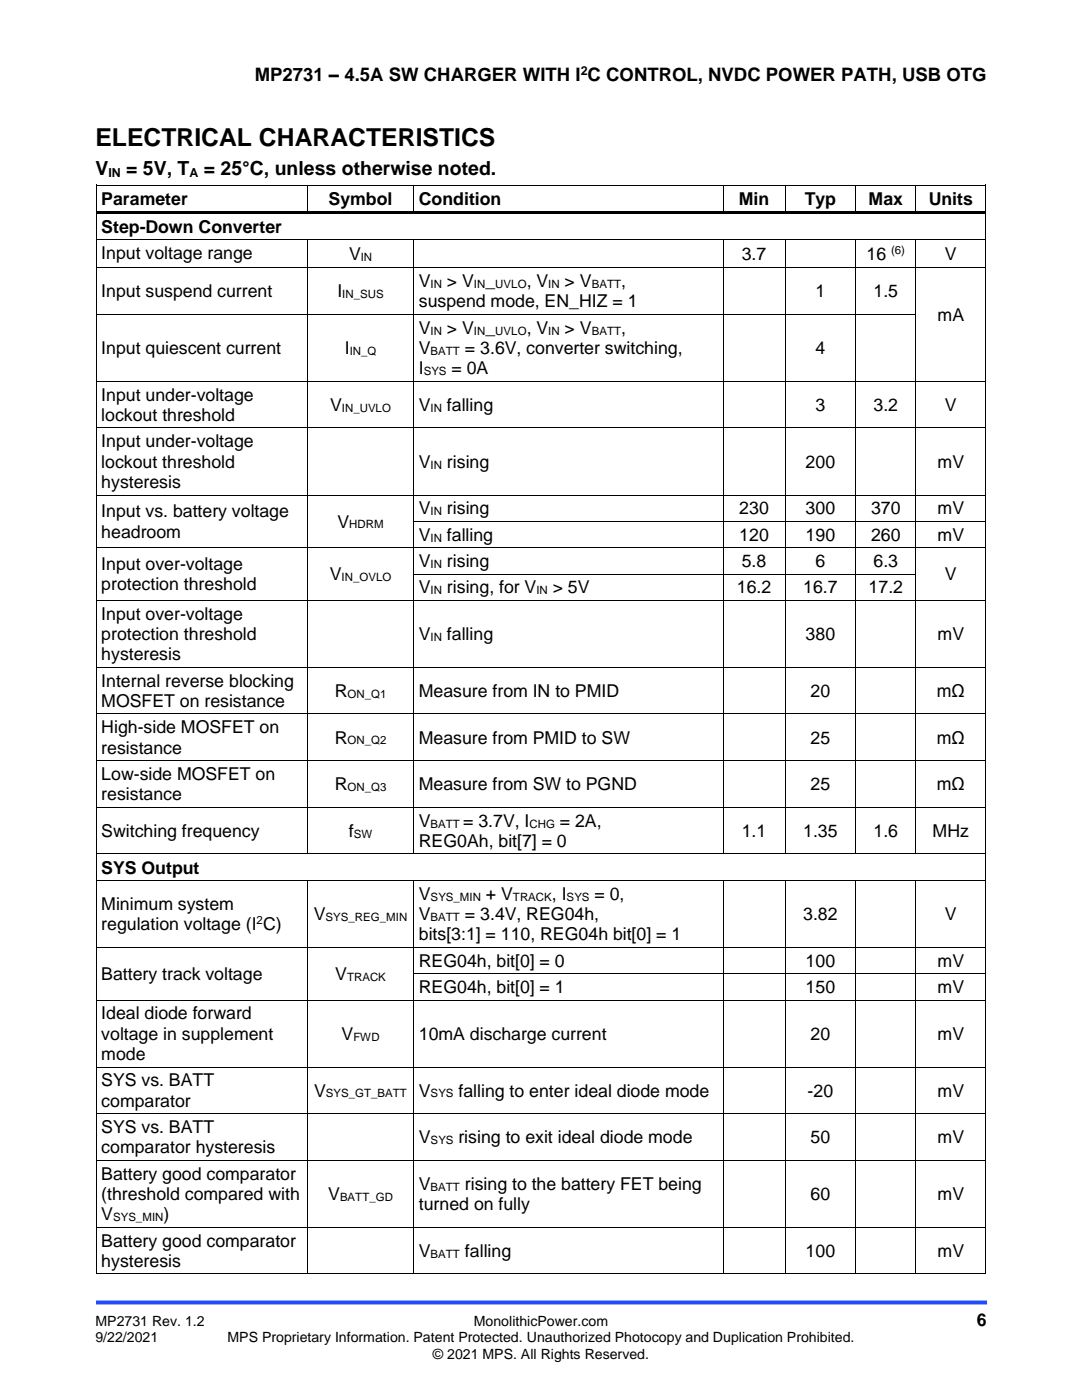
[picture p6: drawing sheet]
<svg xmlns="http://www.w3.org/2000/svg" width="216mm" height="279mm" viewBox="0 0 216 279" stroke-linecap="round" stroke-linejoin="round" font-family="sans-serif">
<defs><g id="words">
<text font-size="4.9" x="19" y="29.2">ELECTRICAL CHARACTERISTICS</text>
<g font-size="3.9">
<text x="19" y="35">V</text>
<text x="25.2" y="35">= 5V, T</text>
<text x="40.7" y="35">= 25°C, unless otherwise noted.</text>
</g>
<text font-size="3.7" x="50.8" y="16.2">MP2731 – 4.5A SW CHARGER WITH I C CONTROL, NVDC POWER PATH, USB OTG</text>
<g font-size="3.5">
<text x="20.2" y="40.8">Parameter</text>
<text x="65.6" y="40.8">Symbol</text>
<text x="83.6" y="40.8">Condition</text>
<text x="147.4" y="40.8">Min</text>
<text x="160.6" y="40.8">Typ</text>
<text x="173.3" y="40.8">Max</text>
<text x="185.3" y="40.8">Units</text>
<text x="20.2" y="46.4">Step-Down Converter</text>
<text x="20.2" y="51.7">Input voltage range</text>
<text x="69.6" y="51.9">V</text>
<text x="148" y="51.9">3.7</text>
<text x="172.9" y="51.9">16</text>
<text x="188.5" y="51.9">V</text>
<text x="20.2" y="59.3">Input suspend current</text>
<text x="67.3" y="59.3">I</text>
<text x="83.6" y="57.3">V</text>
<text x="89.2" y="57.3">&gt; V _</text>
<text x="105.1" y="57.3">, V</text>
<text x="112.7" y="57.3">&gt; V</text>
<text x="124" y="57.3">,</text>
<text x="162.7" y="59.3">1</text>
<text x="174.3" y="59.3">1.5</text>
<text x="83.6" y="61.3">suspend mode, EN_HIZ = 1</text>
<text x="187.1" y="64">mA</text>
<text x="20.2" y="70.7">Input quiescent current</text>
<text x="68.8" y="70.7">I</text>
<text x="83.6" y="66.6">V</text>
<text x="83.6" y="70.7">V</text>
<text x="89.2" y="66.6">&gt; V _</text>
<text x="92.8" y="70.7">= 3.6V, converter switching,</text>
<text x="105.1" y="66.6">, V</text>
<text x="112.7" y="66.6">&gt; V</text>
<text x="124" y="66.6">,</text>
<text x="162.7" y="70.7">4</text>
<text x="83.6" y="74.7">I</text>
<text x="90.1" y="74.7">= 0A</text>
<text x="20.2" y="80">Input under-voltage</text>
<text x="65.9" y="82">V</text>
<text x="83.6" y="82">V</text>
<text x="89.2" y="82">falling</text>
<text x="162.7" y="82">3</text>
<text x="174.3" y="82">3.2</text>
<text x="188.5" y="82">V</text>
<text x="20.2" y="84">lockout threshold</text>
<text x="20.2" y="89.3">Input under-voltage</text>
<text x="20.2" y="93.4">lockout threshold</text>
<text x="83.6" y="93.4">V</text>
<text x="89.2" y="93.4">rising</text>
<text x="160.8" y="93.4">200</text>
<text x="187.1" y="93.4">mV</text>
<text x="20.2" y="97.4">hysteresis</text>
<text x="20.2" y="103.3">Input vs. battery voltage</text>
<text x="20.2" y="107.3">headroom</text>
<text x="67.3" y="105.3">V</text>
<text x="83.6" y="102.7">V</text>
<text x="83.6" y="107.9">V</text>
<text x="89.2" y="102.7">rising</text>
<text x="89.2" y="107.9">falling</text>
<text x="147.5" y="102.7">230</text>
<text x="147.5" y="107.9">120</text>
<text x="160.8" y="102.7">300</text>
<text x="160.8" y="107.9">190</text>
<text x="173.8" y="102.7">370</text>
<text x="173.8" y="107.9">260</text>
<text x="187.1" y="102.7">mV</text>
<text x="187.1" y="107.9">mV</text>
<text x="20.2" y="113.8">Input over-voltage</text>
<text x="83.6" y="113.2">V</text>
<text x="89.2" y="113.2">rising</text>
<text x="148" y="113.2">5.8</text>
<text x="162.7" y="113.2">6</text>
<text x="174.3" y="113.2">6.3</text>
<text x="20.2" y="117.8">protection threshold</text>
<text x="65.8" y="115.8">V</text>
<text x="83.6" y="118.4">V</text>
<text x="89.2" y="118.4">rising, for V</text>
<text x="110.3" y="118.4">&gt; 5V</text>
<text x="147" y="118.4">16.2</text>
<text x="160.3" y="118.4">16.7</text>
<text x="173.3" y="118.4">17.2</text>
<text x="188.5" y="115.8">V</text>
<text x="20.2" y="123.7">Input over-voltage</text>
<text x="20.2" y="127.7">protection threshold</text>
<text x="20.2" y="131.8">hysteresis</text>
<text x="83.6" y="127.7">V</text>
<text x="89.2" y="127.7">falling</text>
<text x="160.8" y="127.7">380</text>
<text x="187.1" y="127.7">mV</text>
<text x="20.2" y="137.1">Internal reverse blocking</text>
<text x="20.2" y="141.1">MOSFET on resistance</text>
<text x="66.8" y="139.1">R</text>
<text x="83.6" y="139.1">Measure from IN to PMID</text>
<text x="161.7" y="139.1">20</text>
<text x="186.9" y="139.1">mΩ</text>
<text x="20.2" y="146.4">High-side MOSFET on</text>
<text x="66.8" y="148.4">R</text>
<text x="83.6" y="148.4">Measure from PMID to SW</text>
<text x="161.7" y="148.4">25</text>
<text x="186.9" y="148.4">mΩ</text>
<text x="20.2" y="150.4">resistance</text>
<text x="20.2" y="155.7">Low-side MOSFET on</text>
<text x="20.2" y="159.7">resistance</text>
<text x="66.8" y="157.7">R</text>
<text x="83.6" y="157.7">Measure from SW to PGND</text>
<text x="161.7" y="157.7">25</text>
<text x="186.9" y="157.7">mΩ</text>
<text x="20.2" y="167">Switching frequency</text>
<text x="69.6" y="167">f</text>
<text x="83.6" y="165">V</text>
<text x="92.4" y="165">= 3.7V, I</text>
<text x="111.7" y="165">= 2A,</text>
<text x="148" y="167">1.1</text>
<text x="160.3" y="167">1.35</text>
<text x="174.3" y="167">1.6</text>
<text x="186.1" y="167">MHz</text>
<text x="83.6" y="169.1">REG0Ah, bit[7] = 0</text>
<text x="20.2" y="174.3">SYS Output</text>
<text x="83.6" y="179.6">V</text>
<text x="97" y="179.6">+ V</text>
<text x="110.1" y="179.6">, I</text>
<text x="118.6" y="179.6">= 0,</text>
<text x="20.2" y="181.6">Minimum system</text>
<text x="20.2" y="185.6">regulation voltage (I C)</text>
<text x="62.6" y="183.6">V</text>
<text x="83.6" y="183.6">V</text>
<text x="92.8" y="183.6">= 3.4V, REG04h,</text>
<text x="160.3" y="183.6">3.82</text>
<text x="188.5" y="183.6">V</text>
<text x="83.6" y="187.7">bits[3:1] = 110, REG04h bit[0] = 1</text>
<text x="20.2" y="195.6">Battery track voltage</text>
<text x="66.9" y="195.6">V</text>
<text x="83.6" y="192.9">REG04h, bit[0] = 0</text>
<text x="160.8" y="192.9">100</text>
<text x="187.1" y="192.9">mV</text>
<text x="20.2" y="203.4">Ideal diode forward</text>
<text x="83.6" y="198.2">REG04h, bit[0] = 1</text>
<text x="160.8" y="198.2">150</text>
<text x="187.1" y="198.2">mV</text>
<text x="20.2" y="207.5">voltage in supplement</text>
<text x="68.2" y="207.5">V</text>
<text x="83.6" y="207.5">10mA discharge current</text>
<text x="161.7" y="207.5">20</text>
<text x="187.1" y="207.5">mV</text>
<text x="20.2" y="211.6">mode</text>
<text x="20.2" y="216.8">SYS vs. BATT</text>
<text x="20.2" y="220.9">comparator</text>
<text x="62.7" y="218.9">V</text>
<text x="83.6" y="218.9">V</text>
<text x="91.5" y="218.9">falling to enter ideal diode mode</text>
<text x="161.2" y="218.9">-20</text>
<text x="187.1" y="218.9">mV</text>
<text x="20.2" y="226.1">SYS vs. BATT</text>
<text x="20.2" y="230.2">comparator hysteresis</text>
<text x="83.6" y="228.1">V</text>
<text x="91.5" y="228.1">rising to exit ideal diode mode</text>
<text x="161.7" y="228.1">50</text>
<text x="187.1" y="228.1">mV</text>
<text x="20.2" y="235.5">Battery good comparator</text>
<text x="20.2" y="239.5">(threshold compared with</text>
<text x="65.5" y="239.5">V</text>
<text x="83.6" y="237.5">V</text>
<text x="92.8" y="237.5">rising to the battery FET being</text>
<text x="161.7" y="239.5">60</text>
<text x="187.1" y="239.5">mV</text>
<text x="20.2" y="243.6">V</text>
<text x="32.6" y="243.6">)</text>
<text x="83.6" y="241.5">turned on fully</text>
<text x="20.2" y="248.8">Battery good comparator</text>
<text x="83.6" y="250.8">V</text>
<text x="92.8" y="250.8">falling</text>
<text x="160.8" y="250.8">100</text>
<text x="187.1" y="250.8">mV</text>
<text x="20.2" y="252.9">hysteresis</text>
<text x="194.9" y="264.5">6</text>
</g>
<g font-size="2.8">
<text x="19" y="264.5">MP2731 Rev. 1.2</text>
<text x="19" y="267.9">9/22/2021</text>
<text x="45.4" y="267.9">MPS Proprietary Information. Patent Protected. Unauthorized Photocopy and Duplication Prohibited.</text>
<text x="94.6" y="264.5">MonolithicPower.com</text>
<text x="86.4" y="271.2">© 2021 MPS. All Rights Reserved.</text>
</g>
<g font-size="2.5">
<text x="115.9" y="14.9">2</text>
<text x="21.6" y="35.3">IN</text>
<text x="37.8" y="35.3">A</text>
</g>
<g font-size="2.3">
<text x="72" y="52">IN</text>
<text x="177.8" y="50.6">(6)</text>
<text x="68.3" y="59.5">IN_SUS</text>
<text x="85.9" y="57.5">IN</text>
<text x="94.6" y="57.5">IN</text>
<text x="98.8" y="57.5">UVLO</text>
<text x="109.4" y="57.5">IN</text>
<text x="118.1" y="57.5">BATT</text>
<text x="69.8" y="70.8">IN_Q</text>
<text x="85.9" y="66.8">IN</text>
<text x="85.9" y="70.8">BATT</text>
<text x="94.6" y="66.8">IN</text>
<text x="98.8" y="66.8">UVLO</text>
<text x="109.4" y="66.8">IN</text>
<text x="118.1" y="66.8">BATT</text>
<text x="84.5" y="74.9">SYS</text>
<text x="68.2" y="82.2">IN_UVLO</text>
<text x="85.9" y="82.2">IN</text>
<text x="85.9" y="93.5">IN</text>
<text x="69.7" y="105.5">HDRM</text>
<text x="85.9" y="102.8">IN</text>
<text x="85.9" y="108.1">IN</text>
<text x="85.9" y="113.3">IN</text>
<text x="68.2" y="116">IN_OVLO</text>
<text x="85.9" y="118.6">IN</text>
<text x="107" y="118.6">IN</text>
<text x="85.9" y="127.9">IN</text>
<text x="69.3" y="139.2">ON_Q1</text>
<text x="69.3" y="148.6">ON_Q2</text>
<text x="69.3" y="157.9">ON_Q3</text>
<text x="70.6" y="167.2">SW</text>
<text x="85.9" y="165.2">BATT</text>
<text x="105.6" y="165.2">CHG</text>
<text x="85.9" y="179.7">SYS_MIN</text>
<text x="102.3" y="179.7">TRACK</text>
<text x="113.1" y="179.7">SYS</text>
<text x="51.2" y="184.4">2</text>
<text x="65" y="183.8">SYS_REG_MIN</text>
<text x="85.9" y="183.8">BATT</text>
<text x="69.2" y="195.7">TRACK</text>
<text x="70.5" y="207.7">FWD</text>
<text x="65" y="219">SYS_GT_BATT</text>
<text x="85.9" y="219">SYS</text>
<text x="85.9" y="228.3">SYS</text>
<text x="67.8" y="239.7">BATT_GD</text>
<text x="85.9" y="237.6">BATT</text>
<text x="22.6" y="243.7">SYS_MIN</text>
<text x="85.9" y="251">BATT</text>
</g>
</g></defs>
<path d="M19.2 259.9h177.8" fill="none" stroke="#1c4eff" stroke-width=".79" stroke-linecap="butt"/>
<g fill="#000">
<path d="M19.1 36.9h.2v.6h-.2z" fill-rule="evenodd"/>
<path d="M19.1 36.9h.2v.1h-.2z" fill-rule="evenodd"/>
<path d="M61.3 37h.2v.5h-.2z" fill-rule="evenodd"/>
<path d="M61.3 36.9h.2v.1h-.2z" fill-rule="evenodd"/>
<path d="M82.5 37h.1v.5h-.1z" fill-rule="evenodd"/>
<path d="M82.5 36.9h.1v.1h-.1z" fill-rule="evenodd"/>
<path d="M144.2 37h.2v.5h-.2z" fill-rule="evenodd"/>
<path d="M144.2 36.9h.2v.1h-.2z" fill-rule="evenodd"/>
<path d="M156.6 37h.1v.5h-.1z" fill-rule="evenodd"/>
<path d="M156.6 36.9h.1v.1h-.1z" fill-rule="evenodd"/>
<path d="M170.7 37h.2v.5h-.2z" fill-rule="evenodd"/>
<path d="M170.7 36.9h.2v.1h-.2z" fill-rule="evenodd"/>
<path d="M182.6 37h.2v.5h-.2z" fill-rule="evenodd"/>
<path d="M182.6 36.9h.2v.1h-.2z" fill-rule="evenodd"/>
<path d="M196.6 36.9h.2v.6h-.2z" fill-rule="evenodd"/>
<path d="M196.6 36.9h.2v.1h-.2z" fill-rule="evenodd"/>
<path d="M19.1 42.1h.2v1h-.2z" fill-rule="evenodd"/>
<path d="M19.1 47.7h.2v.7h-.2z" fill-rule="evenodd"/>
<path d="M19.1 53.3h.2v.7h-.2z" fill-rule="evenodd"/>
<path d="M19.3 42.1h42v.5h-42z" fill-rule="evenodd"/>
<path d="M61.3 42.1h.5v.5h-.5z" fill-rule="evenodd"/>
<path d="M61.3 47.9h.2v.5h-.2z" fill-rule="evenodd"/>
<path d="M61.3 47.7h.2v.2h-.2z" fill-rule="evenodd"/>
<path d="M61.3 53.3h.2v.7h-.2z" fill-rule="evenodd"/>
<path d="M61.8 42.1h20.7v.5h-20.7z" fill-rule="evenodd"/>
<path d="M82.5 42.1h.5v.5h-.5z" fill-rule="evenodd"/>
<path d="M82.5 47.9h.1v.5h-.1z" fill-rule="evenodd"/>
<path d="M82.5 47.7h.1v.2h-.1z" fill-rule="evenodd"/>
<path d="M82.5 53.3h.1v.7h-.1z" fill-rule="evenodd"/>
<path d="M83 42.1h61.2v.5h-61.2z" fill-rule="evenodd"/>
<path d="M144.2 42.1h.5v.5h-.5z" fill-rule="evenodd"/>
<path d="M144.2 47.9h.2v.5h-.2z" fill-rule="evenodd"/>
<path d="M144.2 47.7h.2v.2h-.2z" fill-rule="evenodd"/>
<path d="M144.2 53.3h.2v.7h-.2z" fill-rule="evenodd"/>
<path d="M144.7 42.1h11.9v.5h-11.9z" fill-rule="evenodd"/>
<path d="M156.6 42.1h.5v.5h-.5z" fill-rule="evenodd"/>
<path d="M156.6 47.9h.1v.5h-.1z" fill-rule="evenodd"/>
<path d="M156.6 47.7h.1v.2h-.1z" fill-rule="evenodd"/>
<path d="M156.6 53.3h.1v.7h-.1z" fill-rule="evenodd"/>
<path d="M157.1 42.1h13.6v.5h-13.6z" fill-rule="evenodd"/>
<path d="M170.7 42.1h.5v.5h-.5z" fill-rule="evenodd"/>
<path d="M170.7 47.9h.2v.5h-.2z" fill-rule="evenodd"/>
<path d="M170.7 47.7h.2v.2h-.2z" fill-rule="evenodd"/>
<path d="M170.7 53.3h.2v.7h-.2z" fill-rule="evenodd"/>
<path d="M171.2 42.1h11.4v.5h-11.4z" fill-rule="evenodd"/>
<path d="M182.6 42.1h.6v.5h-.6z" fill-rule="evenodd"/>
<path d="M182.6 47.9h.2v.5h-.2z" fill-rule="evenodd"/>
<path d="M182.6 47.7h.2v.2h-.2z" fill-rule="evenodd"/>
<path d="M182.6 53.3h.2v.7h-.2z" fill-rule="evenodd"/>
<path d="M183.2 42.1h13.4v.5h-13.4z" fill-rule="evenodd"/>
<path d="M196.6 42.1h.2v1h-.2z" fill-rule="evenodd"/>
<path d="M196.6 47.7h.2v.7h-.2z" fill-rule="evenodd"/>
<path d="M196.6 53.3h.2v.7h-.2z" fill-rule="evenodd"/>
<path d="M19.1 62.6h.2v.7h-.2z" fill-rule="evenodd"/>
<path d="M19.1 76h.2v.7h-.2z" fill-rule="evenodd"/>
<path d="M61.3 62.6h.2v.7h-.2z" fill-rule="evenodd"/>
<path d="M61.3 76h.2v.7h-.2z" fill-rule="evenodd"/>
<path d="M82.5 62.6h.1v.7h-.1z" fill-rule="evenodd"/>
<path d="M82.5 76h.1v.7h-.1z" fill-rule="evenodd"/>
<path d="M144.2 62.6h.2v.7h-.2z" fill-rule="evenodd"/>
<path d="M144.2 76h.2v.7h-.2z" fill-rule="evenodd"/>
<path d="M156.6 62.6h.1v.7h-.1z" fill-rule="evenodd"/>
<path d="M156.6 76h.1v.7h-.1z" fill-rule="evenodd"/>
<path d="M170.7 62.6h.2v.7h-.2z" fill-rule="evenodd"/>
<path d="M170.7 76h.2v.7h-.2z" fill-rule="evenodd"/>
<path d="M182.6 62.6h.2v.7h-.2z" fill-rule="evenodd"/>
<path d="M182.6 76h.2v.7h-.2z" fill-rule="evenodd"/>
<path d="M196.6 62.6h.2v.7h-.2z" fill-rule="evenodd"/>
<path d="M196.6 76h.2v.7h-.2z" fill-rule="evenodd"/>
<path d="M19.1 85.3h.2v.7h-.2z" fill-rule="evenodd"/>
<path d="M19.1 98.7h.2v.7h-.2z" fill-rule="evenodd"/>
<path d="M61.3 85.3h.2v.7h-.2z" fill-rule="evenodd"/>
<path d="M61.3 98.7h.2v.7h-.2z" fill-rule="evenodd"/>
<path d="M82.5 85.3h.1v.7h-.1z" fill-rule="evenodd"/>
<path d="M82.5 98.7h.1v.7h-.1z" fill-rule="evenodd"/>
<path d="M144.2 85.3h.2v.7h-.2z" fill-rule="evenodd"/>
<path d="M144.2 98.7h.2v.7h-.2z" fill-rule="evenodd"/>
<path d="M156.6 85.3h.1v.7h-.1z" fill-rule="evenodd"/>
<path d="M156.6 98.7h.1v.7h-.1z" fill-rule="evenodd"/>
<path d="M170.7 85.3h.2v.7h-.2z" fill-rule="evenodd"/>
<path d="M170.7 98.7h.2v.7h-.2z" fill-rule="evenodd"/>
<path d="M182.6 85.3h.2v.7h-.2z" fill-rule="evenodd"/>
<path d="M182.6 98.7h.2v.7h-.2z" fill-rule="evenodd"/>
<path d="M196.6 85.3h.2v.7h-.2z" fill-rule="evenodd"/>
<path d="M196.6 98.7h.2v.7h-.2z" fill-rule="evenodd"/>
<path d="M19.1 104h.2v.7h-.2z" fill-rule="evenodd"/>
<path d="M19.1 109.2h.2v.7h-.2z" fill-rule="evenodd"/>
<path d="M19.1 114.5h.2v.7h-.2z" fill-rule="evenodd"/>
<path d="M61.3 104h.2v.7h-.2z" fill-rule="evenodd"/>
<path d="M61.3 109.2h.2v.7h-.2z" fill-rule="evenodd"/>
<path d="M61.3 114.5h.2v.7h-.2z" fill-rule="evenodd"/>
<path d="M82.5 104h.1v.7h-.1z" fill-rule="evenodd"/>
<path d="M82.5 109.2h.1v.7h-.1z" fill-rule="evenodd"/>
<path d="M82.5 114.5h.1v.7h-.1z" fill-rule="evenodd"/>
<path d="M144.2 104h.2v.7h-.2z" fill-rule="evenodd"/>
<path d="M144.2 109.2h.2v.7h-.2z" fill-rule="evenodd"/>
<path d="M144.2 114.5h.2v.7h-.2z" fill-rule="evenodd"/>
<path d="M156.6 104h.1v.7h-.1z" fill-rule="evenodd"/>
<path d="M156.6 109.2h.1v.7h-.1z" fill-rule="evenodd"/>
<path d="M156.6 114.5h.1v.7h-.1z" fill-rule="evenodd"/>
<path d="M170.7 104h.2v.7h-.2z" fill-rule="evenodd"/>
<path d="M170.7 109.2h.2v.7h-.2z" fill-rule="evenodd"/>
<path d="M170.7 114.5h.2v.7h-.2z" fill-rule="evenodd"/>
<path d="M182.6 104h.2v.7h-.2z" fill-rule="evenodd"/>
<path d="M182.6 109.2h.2v.7h-.2z" fill-rule="evenodd"/>
<path d="M182.6 114.5h.2v.7h-.2z" fill-rule="evenodd"/>
<path d="M196.6 104h.2v.7h-.2z" fill-rule="evenodd"/>
<path d="M196.6 109.2h.2v.7h-.2z" fill-rule="evenodd"/>
<path d="M196.6 114.5h.2v.7h-.2z" fill-rule="evenodd"/>
<path d="M19.1 119.7h.2v.7h-.2z" fill-rule="evenodd"/>
<path d="M19.1 133.1h.2v.7h-.2z" fill-rule="evenodd"/>
<path d="M61.3 119.7h.2v.7h-.2z" fill-rule="evenodd"/>
<path d="M61.3 133.1h.2v.7h-.2z" fill-rule="evenodd"/>
<path d="M82.5 119.7h.1v.7h-.1z" fill-rule="evenodd"/>
<path d="M82.5 133.1h.1v.7h-.1z" fill-rule="evenodd"/>
<path d="M144.2 119.7h.2v.7h-.2z" fill-rule="evenodd"/>
<path d="M144.2 133.1h.2v.7h-.2z" fill-rule="evenodd"/>
<path d="M156.6 119.7h.1v.7h-.1z" fill-rule="evenodd"/>
<path d="M156.6 133.1h.1v.7h-.1z" fill-rule="evenodd"/>
<path d="M170.7 119.7h.2v.7h-.2z" fill-rule="evenodd"/>
<path d="M170.7 133.1h.2v.7h-.2z" fill-rule="evenodd"/>
<path d="M182.6 119.7h.2v.7h-.2z" fill-rule="evenodd"/>
<path d="M182.6 133.1h.2v.7h-.2z" fill-rule="evenodd"/>
<path d="M196.6 119.7h.2v.7h-.2z" fill-rule="evenodd"/>
<path d="M196.6 133.1h.2v.7h-.2z" fill-rule="evenodd"/>
<path d="M19.1 142.4h.2v.7h-.2z" fill-rule="evenodd"/>
<path d="M19.1 151.7h.2v.7h-.2z" fill-rule="evenodd"/>
<path d="M61.3 142.4h.2v.7h-.2z" fill-rule="evenodd"/>
<path d="M61.3 151.7h.2v.7h-.2z" fill-rule="evenodd"/>
<path d="M82.5 142.4h.1v.7h-.1z" fill-rule="evenodd"/>
<path d="M82.5 151.7h.1v.7h-.1z" fill-rule="evenodd"/>
<path d="M144.2 142.4h.2v.7h-.2z" fill-rule="evenodd"/>
<path d="M144.2 151.7h.2v.7h-.2z" fill-rule="evenodd"/>
<path d="M156.6 142.4h.1v.7h-.1z" fill-rule="evenodd"/>
<path d="M156.6 151.7h.1v.7h-.1z" fill-rule="evenodd"/>
<path d="M170.7 142.4h.2v.7h-.2z" fill-rule="evenodd"/>
<path d="M170.7 151.7h.2v.7h-.2z" fill-rule="evenodd"/>
<path d="M182.6 142.4h.2v.7h-.2z" fill-rule="evenodd"/>
<path d="M182.6 151.7h.2v.7h-.2z" fill-rule="evenodd"/>
<path d="M196.6 142.4h.2v.7h-.2z" fill-rule="evenodd"/>
<path d="M196.6 151.7h.2v.7h-.2z" fill-rule="evenodd"/>
<path d="M19.1 161h.2v.7h-.2z" fill-rule="evenodd"/>
<path d="M19.1 170.3h.2v.7h-.2z" fill-rule="evenodd"/>
<path d="M19.1 175.6h.2v.7h-.2z" fill-rule="evenodd"/>
<path d="M61.3 161h.2v.7h-.2z" fill-rule="evenodd"/>
<path d="M61.3 170.3h.2v.2h-.2z" fill-rule="evenodd"/>
<path d="M61.3 175.8h.2v.5h-.2z" fill-rule="evenodd"/>
<path d="M61.3 175.6h.2v.2h-.2z" fill-rule="evenodd"/>
<path d="M82.5 161h.1v.7h-.1z" fill-rule="evenodd"/>
<path d="M82.5 170.3h.1v.2h-.1z" fill-rule="evenodd"/>
<path d="M82.5 175.8h.1v.5h-.1z" fill-rule="evenodd"/>
<path d="M82.5 175.6h.1v.2h-.1z" fill-rule="evenodd"/>
<path d="M144.2 161h.2v.7h-.2z" fill-rule="evenodd"/>
<path d="M144.2 170.3h.2v.2h-.2z" fill-rule="evenodd"/>
<path d="M144.2 175.8h.2v.5h-.2z" fill-rule="evenodd"/>
<path d="M144.2 175.6h.2v.2h-.2z" fill-rule="evenodd"/>
<path d="M156.6 161h.1v.7h-.1z" fill-rule="evenodd"/>
<path d="M156.6 170.3h.1v.2h-.1z" fill-rule="evenodd"/>
<path d="M156.6 175.8h.1v.5h-.1z" fill-rule="evenodd"/>
<path d="M156.6 175.6h.1v.2h-.1z" fill-rule="evenodd"/>
<path d="M170.7 161h.2v.7h-.2z" fill-rule="evenodd"/>
<path d="M170.7 170.3h.2v.2h-.2z" fill-rule="evenodd"/>
<path d="M170.7 175.8h.2v.5h-.2z" fill-rule="evenodd"/>
<path d="M170.7 175.6h.2v.2h-.2z" fill-rule="evenodd"/>
<path d="M182.6 161h.2v.7h-.2z" fill-rule="evenodd"/>
<path d="M182.6 170.3h.2v.2h-.2z" fill-rule="evenodd"/>
<path d="M182.6 175.8h.2v.5h-.2z" fill-rule="evenodd"/>
<path d="M182.6 175.6h.2v.2h-.2z" fill-rule="evenodd"/>
<path d="M196.6 161h.2v.7h-.2z" fill-rule="evenodd"/>
<path d="M196.6 170.3h.2v.7h-.2z" fill-rule="evenodd"/>
<path d="M196.6 175.6h.2v.7h-.2z" fill-rule="evenodd"/>
<path d="M19.1 189h.2v.7h-.2z" fill-rule="evenodd"/>
<path d="M19.1 194.2h.2v.7h-.2z" fill-rule="evenodd"/>
<path d="M61.3 189h.2v.7h-.2z" fill-rule="evenodd"/>
<path d="M61.3 194.2h.2v.7h-.2z" fill-rule="evenodd"/>
<path d="M82.5 189h.1v.7h-.1z" fill-rule="evenodd"/>
<path d="M82.5 194.2h.1v.7h-.1z" fill-rule="evenodd"/>
<path d="M144.2 189h.2v.7h-.2z" fill-rule="evenodd"/>
<path d="M144.2 194.2h.2v.7h-.2z" fill-rule="evenodd"/>
<path d="M156.6 189h.1v.7h-.1z" fill-rule="evenodd"/>
<path d="M156.6 194.2h.1v.7h-.1z" fill-rule="evenodd"/>
<path d="M170.7 189h.2v.7h-.2z" fill-rule="evenodd"/>
<path d="M170.7 194.2h.2v.7h-.2z" fill-rule="evenodd"/>
<path d="M182.6 189h.2v.7h-.2z" fill-rule="evenodd"/>
<path d="M182.6 194.2h.2v.7h-.2z" fill-rule="evenodd"/>
<path d="M196.6 189h.2v.7h-.2z" fill-rule="evenodd"/>
<path d="M196.6 194.2h.2v.7h-.2z" fill-rule="evenodd"/>
<path d="M19.1 199.5h.2v.7h-.2z" fill-rule="evenodd"/>
<path d="M19.1 212.9h.2v.7h-.2z" fill-rule="evenodd"/>
<path d="M61.3 199.5h.2v.7h-.2z" fill-rule="evenodd"/>
<path d="M61.3 212.9h.2v.7h-.2z" fill-rule="evenodd"/>
<path d="M82.5 199.5h.1v.7h-.1z" fill-rule="evenodd"/>
<path d="M82.5 212.9h.1v.7h-.1z" fill-rule="evenodd"/>
<path d="M144.2 199.5h.2v.7h-.2z" fill-rule="evenodd"/>
<path d="M144.2 212.9h.2v.7h-.2z" fill-rule="evenodd"/>
<path d="M156.6 199.5h.1v.7h-.1z" fill-rule="evenodd"/>
<path d="M156.6 212.9h.1v.7h-.1z" fill-rule="evenodd"/>
<path d="M170.7 199.5h.2v.7h-.2z" fill-rule="evenodd"/>
<path d="M170.7 212.9h.2v.7h-.2z" fill-rule="evenodd"/>
<path d="M182.6 199.5h.2v.7h-.2z" fill-rule="evenodd"/>
<path d="M182.6 212.9h.2v.7h-.2z" fill-rule="evenodd"/>
<path d="M196.6 199.5h.2v.7h-.2z" fill-rule="evenodd"/>
<path d="M196.6 212.9h.2v.7h-.2z" fill-rule="evenodd"/>
<path d="M19.1 222.2h.2v.7h-.2z" fill-rule="evenodd"/>
<path d="M19.1 231.5h.2v.7h-.2z" fill-rule="evenodd"/>
<path d="M61.3 222.2h.2v.7h-.2z" fill-rule="evenodd"/>
<path d="M61.3 231.5h.2v.7h-.2z" fill-rule="evenodd"/>
<path d="M82.5 222.2h.1v.7h-.1z" fill-rule="evenodd"/>
<path d="M82.5 231.5h.1v.7h-.1z" fill-rule="evenodd"/>
<path d="M144.2 222.2h.2v.7h-.2z" fill-rule="evenodd"/>
<path d="M144.2 231.5h.2v.7h-.2z" fill-rule="evenodd"/>
<path d="M156.6 222.2h.1v.7h-.1z" fill-rule="evenodd"/>
<path d="M156.6 231.5h.1v.7h-.1z" fill-rule="evenodd"/>
<path d="M170.7 222.2h.2v.7h-.2z" fill-rule="evenodd"/>
<path d="M170.7 231.5h.2v.7h-.2z" fill-rule="evenodd"/>
<path d="M182.6 222.2h.2v.7h-.2z" fill-rule="evenodd"/>
<path d="M182.6 231.5h.2v.7h-.2z" fill-rule="evenodd"/>
<path d="M196.6 222.2h.2v.7h-.2z" fill-rule="evenodd"/>
<path d="M196.6 231.5h.2v.7h-.2z" fill-rule="evenodd"/>
<path d="M19.1 244.8h.2v.7h-.2z" fill-rule="evenodd"/>
<path d="M19.1 254.2h.2v.1h-.2z" fill-rule="evenodd"/>
<path d="M19.1 254.2h.2v.1h-.2z" fill-rule="evenodd"/>
<path d="M61.3 244.8h.2v.7h-.2z" fill-rule="evenodd"/>
<path d="M61.3 254.2h.2v.1h-.2z" fill-rule="evenodd"/>
<path d="M82.5 244.8h.1v.7h-.1z" fill-rule="evenodd"/>
<path d="M82.5 254.2h.1v.1h-.1z" fill-rule="evenodd"/>
<path d="M144.2 244.8h.2v.7h-.2z" fill-rule="evenodd"/>
<path d="M144.2 254.2h.2v.1h-.2z" fill-rule="evenodd"/>
<path d="M156.6 244.8h.1v.7h-.1z" fill-rule="evenodd"/>
<path d="M156.6 254.2h.1v.1h-.1z" fill-rule="evenodd"/>
<path d="M170.7 244.8h.2v.7h-.2z" fill-rule="evenodd"/>
<path d="M170.7 254.2h.2v.1h-.2z" fill-rule="evenodd"/>
<path d="M182.6 244.8h.2v.7h-.2z" fill-rule="evenodd"/>
<path d="M182.6 254.2h.2v.1h-.2z" fill-rule="evenodd"/>
<path d="M196.6 244.8h.2v.7h-.2z" fill-rule="evenodd"/>
<path d="M196.6 254.2h.2v.1h-.2z" fill-rule="evenodd"/>
<path d="M196.6 254.2h.2v.1h-.2z" fill-rule="evenodd"/>
</g>
<g fill="none" stroke="#000" stroke-width=".2">
<path d="M19.2 37.5v4.6M19.3 36.9h42M61.4 37.5v4.6M61.5 36.9h21M82.6 37.5v4.6M82.6 36.9h61.6M144.3 37.5v4.6M144.4 36.9h12.2M156.6 37.5v4.6M156.7 36.9h14M170.8 37.5v4.6M170.9 36.9h11.7"/>
<path d="M182.7 37.5v4.6M182.8 36.9h13.8M196.7 37.5v4.6M19.2 43.1v4.6M19.2 48.4v4.9M19.2 54v8.6M19.3 47.8h42M19.3 53.4h42M61.4 48.4v4.9M61.4 54v8.6M61.5 47.8h21M61.5 53.4h21"/>
<path d="M82.6 48.4v4.9M82.6 54v8.6M82.6 47.8h61.6M82.6 53.4h61.6M144.3 48.4v4.9M144.3 54v8.6M144.4 47.8h12.2M144.4 53.4h12.2M156.6 48.4v4.9M156.6 54v8.6M156.7 47.8h14M156.7 53.4h14"/>
<path d="M170.8 48.4v4.9M170.8 54v8.6M170.9 47.8h11.7M170.9 53.4h11.7M182.7 48.4v4.9M182.7 54v8.6M182.8 47.8h13.8M182.8 53.4h13.8M196.7 43.1v4.6M196.7 48.4v4.9M196.7 54v8.6M19.2 63.3v12.7"/>
<path d="M19.2 76.7v8.6M19.3 62.7h42M19.3 76.1h42M61.4 63.3v12.7M61.4 76.7v8.6M61.5 62.7h21M61.5 76.1h21M82.6 63.3v12.7M82.6 76.7v8.6M82.6 62.7h61.6M82.6 76.1h61.6M144.3 63.3v12.7"/>
<path d="M144.3 76.7v8.6M144.4 62.7h12.2M144.4 76.1h12.2M156.6 63.3v12.7M156.6 76.7v8.6M156.7 62.7h14M156.7 76.1h14M170.8 63.3v12.7M170.8 76.7v8.6M170.9 62.7h11.7M170.9 76.1h11.7M182.7 63.3v12.7"/>
<path d="M182.7 76.7v8.6M182.8 76.1h13.8M196.7 63.3v12.7M196.7 76.7v8.6M19.2 86v12.7M19.2 99.4v4.6M19.3 85.4h42M19.3 98.8h42M61.4 86v12.7M61.4 99.4v4.6M61.5 85.4h21M61.5 98.8h21"/>
<path d="M82.6 86v12.7M82.6 99.4v4.6M82.6 85.4h61.6M82.6 98.8h61.6M144.3 86v12.7M144.3 99.4v4.6M144.4 85.4h12.2M144.4 98.8h12.2M156.6 86v12.7M156.6 99.4v4.6M156.7 85.4h14M156.7 98.8h14"/>
<path d="M170.8 86v12.7M170.8 99.4v4.6M170.9 85.4h11.7M170.9 98.8h11.7M182.7 86v12.7M182.7 99.4v4.6M182.8 85.4h13.8M182.8 98.8h13.8M196.7 86v12.7M196.7 99.4v4.6M19.2 104.7v4.5M19.2 109.9v4.6"/>
<path d="M19.2 115.2v4.5M19.3 109.3h42M19.3 119.8h42M61.4 104.7v4.5M61.4 109.9v4.6M61.4 115.2v4.5M61.5 109.3h21M61.5 119.8h21M82.6 104.7v4.5M82.6 109.9v4.6M82.6 115.2v4.5M82.6 104h61.6"/>
<path d="M82.6 109.3h61.6M82.6 114.6h61.6M82.6 119.8h61.6M144.3 104.7v4.5M144.3 109.9v4.6M144.3 115.2v4.5M144.4 104h12.2M144.4 109.3h12.2M144.4 114.6h12.2M144.4 119.8h12.2M156.6 104.7v4.5M156.6 109.9v4.6"/>
<path d="M156.6 115.2v4.5M156.7 104h14M156.7 109.3h14M156.7 114.6h14M156.7 119.8h14M170.8 104.7v4.5M170.8 109.9v4.6M170.8 115.2v4.5M170.9 104h11.7M170.9 109.3h11.7M170.9 114.6h11.7M170.9 119.8h11.7"/>
<path d="M182.7 104.7v4.5M182.7 109.9v4.6M182.7 115.2v4.5M182.8 104h13.8M182.8 109.3h13.8M182.8 119.8h13.8M196.7 104.7v4.5M196.7 109.9v4.6M196.7 115.2v4.5M19.2 120.4v12.7M19.2 133.8v8.6M19.3 133.2h42"/>
<path d="M61.4 120.4v12.7M61.4 133.8v8.6M61.5 133.2h21M82.6 120.4v12.7M82.6 133.8v8.6M82.6 133.2h61.6M144.3 120.4v12.7M144.3 133.8v8.6M144.4 133.2h12.2M156.6 120.4v12.7M156.6 133.8v8.6M156.7 133.2h14"/>
<path d="M170.8 120.4v12.7M170.8 133.8v8.6M170.9 133.2h11.7M182.7 120.4v12.7M182.7 133.8v8.6M182.8 133.2h13.8M196.7 120.4v12.7M196.7 133.8v8.6M19.2 143.1v8.6M19.2 152.4v8.6M19.3 142.5h42M19.3 151.8h42"/>
<path d="M61.4 143.1v8.6M61.4 152.4v8.6M61.5 142.5h21M61.5 151.8h21M82.6 143.1v8.6M82.6 152.4v8.6M82.6 142.5h61.6M82.6 151.8h61.6M144.3 143.1v8.6M144.3 152.4v8.6M144.4 142.5h12.2M144.4 151.8h12.2"/>
<path d="M156.6 143.1v8.6M156.6 152.4v8.6M156.7 142.5h14M156.7 151.8h14M170.8 143.1v8.6M170.8 152.4v8.6M170.9 142.5h11.7M170.9 151.8h11.7M182.7 143.1v8.6M182.7 152.4v8.6M182.8 142.5h13.8M182.8 151.8h13.8"/>
<path d="M196.7 143.1v8.6M196.7 152.4v8.6M19.2 161.7v8.6M19.2 171v4.6M19.2 176.3v12.7M19.3 161.1h42M19.3 170.4h42M19.3 175.7h42M61.4 161.7v8.6M61.4 176.3v12.7M61.5 161.1h21M61.5 170.4h21"/>
<path d="M61.5 175.7h21M82.6 161.7v8.6M82.6 176.3v12.7M82.6 161.1h61.6M82.6 170.4h61.6M82.6 175.7h61.6M144.3 161.7v8.6M144.3 176.3v12.7M144.4 161.1h12.2M144.4 170.4h12.2M144.4 175.7h12.2M156.6 161.7v8.6"/>
<path d="M156.6 176.3v12.7M156.7 161.1h14M156.7 170.4h14M156.7 175.7h14M170.8 161.7v8.6M170.8 176.3v12.7M170.9 161.1h11.7M170.9 170.4h11.7M170.9 175.7h11.7M182.7 161.7v8.6M182.7 176.3v12.7M182.8 161.1h13.8"/>
<path d="M182.8 170.4h13.8M182.8 175.7h13.8M196.7 161.7v8.6M196.7 171v4.6M196.7 176.3v12.7M19.2 189.7v4.5M19.2 194.9v4.6M19.3 189.1h42M19.3 199.6h42M61.4 189.7v4.5M61.4 194.9v4.6M61.5 189.1h21"/>
<path d="M61.5 199.6h21M82.6 189.7v4.5M82.6 194.9v4.6M82.6 189.1h61.6M82.6 194.3h61.6M82.6 199.6h61.6M144.3 189.7v4.5M144.3 194.9v4.6M144.4 189.1h12.2M144.4 194.3h12.2M144.4 199.6h12.2M156.6 189.7v4.5"/>
<path d="M156.6 194.9v4.6M156.7 189.1h14M156.7 194.3h14M156.7 199.6h14M170.8 189.7v4.5M170.8 194.9v4.6M170.9 189.1h11.7M170.9 194.3h11.7M170.9 199.6h11.7M182.7 189.7v4.5M182.7 194.9v4.6M182.8 189.1h13.8"/>
<path d="M182.8 194.3h13.8M182.8 199.6h13.8M196.7 189.7v4.5M196.7 194.9v4.6M19.2 200.2v12.7M19.2 213.6v8.6M19.3 213h42M61.4 200.2v12.7M61.4 213.6v8.6M61.5 213h21M82.6 200.2v12.7M82.6 213.6v8.6"/>
<path d="M82.6 213h61.6M144.3 200.2v12.7M144.3 213.6v8.6M144.4 213h12.2M156.6 200.2v12.7M156.6 213.6v8.6M156.7 213h14M170.8 200.2v12.7M170.8 213.6v8.6M170.9 213h11.7M182.7 200.2v12.7M182.7 213.6v8.6"/>
<path d="M182.8 213h13.8M196.7 200.2v12.7M196.7 213.6v8.6M19.2 222.9v8.6M19.2 232.2v12.6M19.3 222.3h42M19.3 231.6h42M61.4 222.9v8.6M61.4 232.2v12.6M61.5 222.3h21M61.5 231.6h21M82.6 222.9v8.6"/>
<path d="M82.6 232.2v12.6M82.6 222.3h61.6M82.6 231.6h61.6M144.3 222.9v8.6M144.3 232.2v12.6M144.4 222.3h12.2M144.4 231.6h12.2M156.6 222.9v8.6M156.6 232.2v12.6M156.7 222.3h14M156.7 231.6h14M170.8 222.9v8.6"/>
<path d="M170.8 232.2v12.6M170.9 222.3h11.7M170.9 231.6h11.7M182.7 222.9v8.6M182.7 232.2v12.6M182.8 222.3h13.8M182.8 231.6h13.8M196.7 222.9v8.6M196.7 232.2v12.6M19.2 245.5v8.7M19.3 244.9h42M19.3 254.3h42"/>
<path d="M61.4 245.5v8.7M61.5 244.9h21M61.5 254.3h21M82.6 245.5v8.7M82.6 244.9h61.6M82.6 254.3h61.6M144.3 245.5v8.7M144.4 244.9h12.2M144.4 254.3h12.2M156.6 245.5v8.7M156.7 244.9h14M156.7 254.3h14"/>
<path d="M170.8 245.5v8.7M170.9 244.9h11.7M170.9 254.3h11.7M182.7 245.5v8.7M182.8 244.9h13.8M182.8 254.3h13.8M196.7 245.5v8.7"/>
</g>
<use href="#words"/>
</svg>
